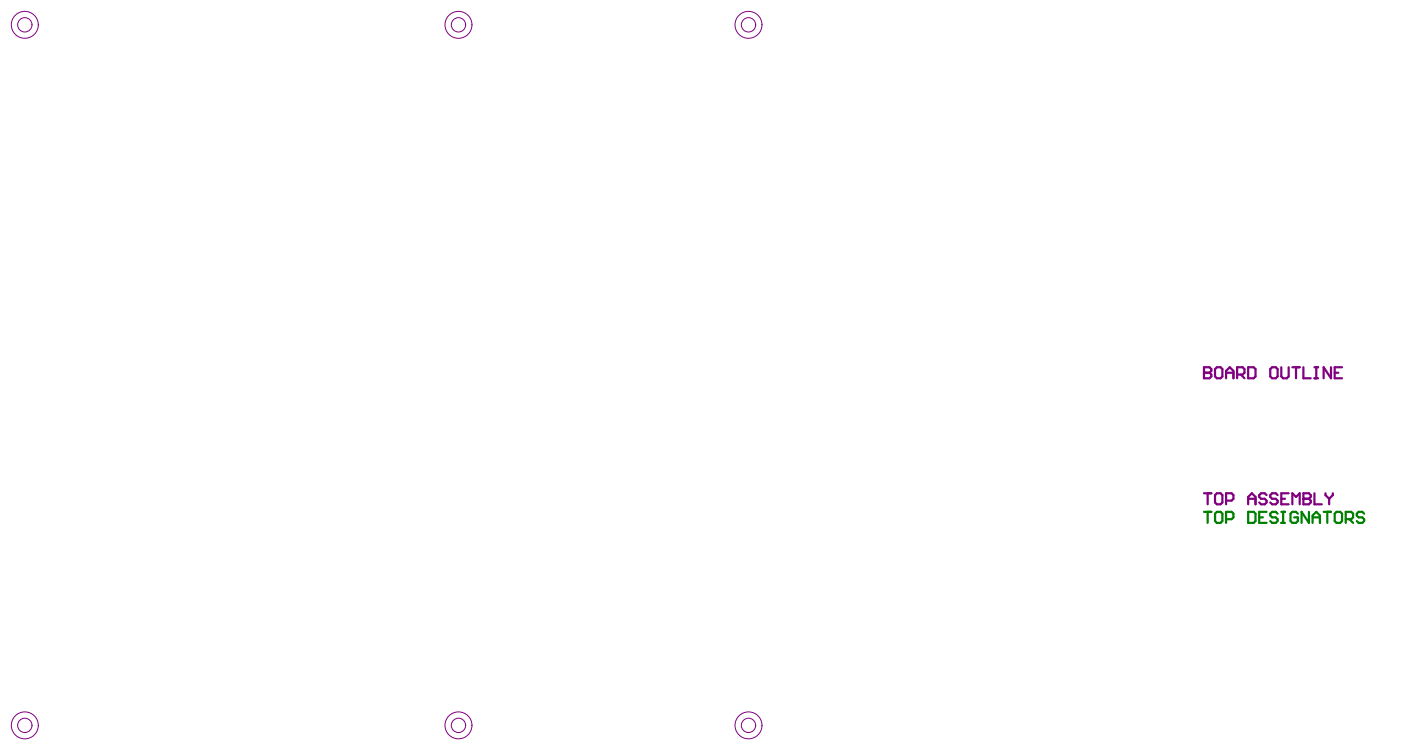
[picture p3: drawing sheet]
<svg xmlns="http://www.w3.org/2000/svg" width="1072mm" height="576mm" viewBox="0 0 1072 576" stroke-linecap="round" stroke-linejoin="round" font-family="sans-serif">
<path d="M921 281v9h5l1-2v-1l-1-2h-5" fill="none" stroke="#800080" stroke-width="1.7"/>
<circle cx="921" cy="285" r=".8" fill="#800080"/>
<g fill="none" stroke="#800080" stroke-width="1.7">
<path d="M921 281h5l1 2v1l-1 1h-5M930 283l1-2h3l1 2v5l-1 2h-3l-1-2zM938 285h6M938 290v-6l3-3 3 3v6M947 287h4l1-2v-2l-1-2h-4v9M950 287l2 3M955 281h4l2 2v5l-2 2h-4zM972 283l1-2h3l2 2v5l-2 2h-3l-1-2zM980 281v7l2 2h3l1-2v-7M989 281h6M992 281v9M997 281v9h6"/>
<path d="M1006 281h3M1006 290h3M1007 281v9M1019 281v9l-6-9v9M1021 285h3M1027 281h-6v9h6M921 378h6M924 378v8M930 379l1-1h3l1 1v6l-1 1h-3l-1-1zM969 379l-1-1h-3l-1 1v1l1 2h3l1 1v2l-1 1h-3l-1-1M978 379l-2-1h-3l-1 1v1l1 2h3l2 1v2l-2 1h-3l-1-1M986 378h-6v8h6"/>
<path d="M997 378v8h5l1-1v-2l-1-1h-5M938 383h4l2-1v-3l-2-1h-4v8M955 386v-6l3-2 3 2v6M955 382h6M980 382h3M989 386v-8l3 2 3-2v8"/>
</g>
<circle cx="997" cy="382" r=".8" fill="#800080"/>
<path d="M997 378h5l1 1v1l-1 2h-5M1006 378v8h5M1014 378v1l3 3M1020 378v1l-3 3M1017 382v4" fill="none" stroke="#800080" stroke-width="1.7"/>
<g fill="none" stroke="#800080" stroke-width=".77">
<circle cx="19" cy="19" r="5"/>
<circle cx="19" cy="19" r="10"/>
<circle cx="351" cy="19" r="5"/>
<circle cx="351" cy="19" r="10"/>
<circle cx="573" cy="19" r="5"/>
<circle cx="573" cy="19" r="10"/>
<circle cx="19" cy="555" r="5"/>
<circle cx="19" cy="555" r="10"/>
<circle cx="351" cy="555" r="5"/>
<circle cx="351" cy="555" r="10"/>
<circle cx="573" cy="555" r="5"/>
<circle cx="573" cy="555" r="10"/>
</g>
<g fill="none" stroke="#008000" stroke-width="1.7">
<path d="M921 392h6M924 392v8M930 393l1-1h3l1 1v6l-1 1h-3l-1-1zM938 398h4l2-2v-3l-2-1h-4v8M955 392h4l2 1v6l-2 1h-4zM964 396h2M969 392h-5v8h5M978 393l-2-1h-3l-1 1v2l1 1h3l2 2v1l-2 1h-3l-1-1M980 392h3M982 392v8M993 393l-1-1h-3l-1 1v6l1 1h3l1-1v-3h-3M1002 392v8l-6-8v8"/>
<path d="M1004 396h6M1013 392h6M1016 392v8M1021 393l2-1h3l1 1v6l-1 1h-3l-2-1zM1030 398h4l1-2v-3l-1-1h-4v8M1033 398l2 2M1044 393l-2-1h-2l-2 1v2l2 1h2l2 2v1l-2 1h-2l-2-1M980 400h3M1004 400v-5l3-3 3 3v5"/>
</g>
</svg>
